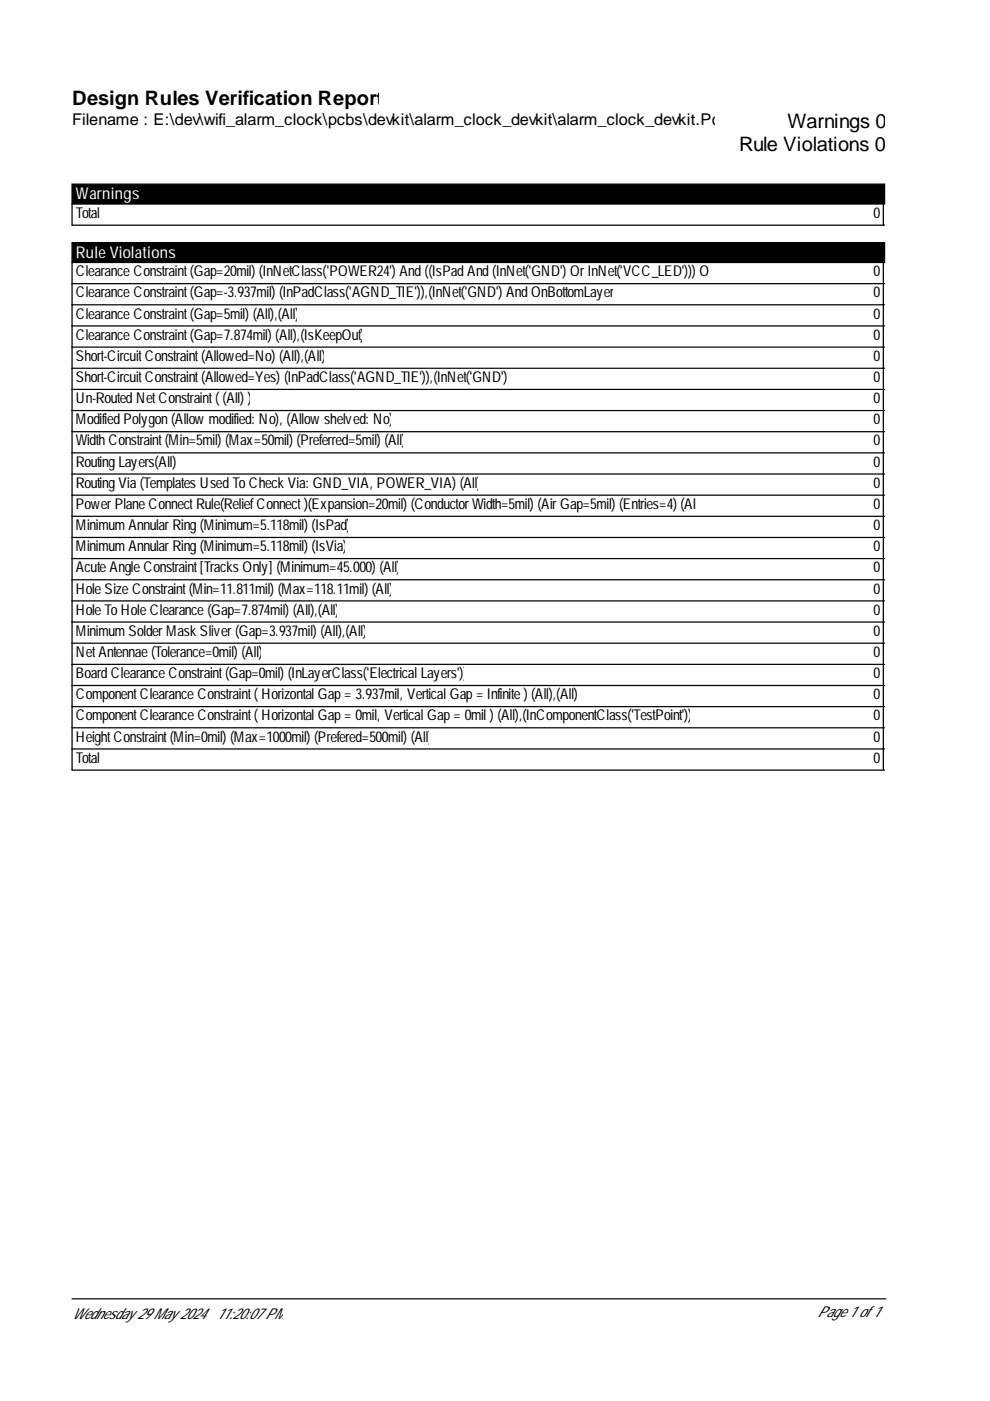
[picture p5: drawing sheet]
<svg xmlns="http://www.w3.org/2000/svg" width="210mm" height="297mm" viewBox="0 0 210 297" stroke-linecap="round" stroke-linejoin="round" font-family="sans-serif">
<defs><g id="words">
<g font-size="4.2">
<text x="15.3" y="22.3">Design Rules Verification Report</text>
<text x="167" y="27">Warnings 0</text>
<text x="156.7" y="32">Rule Violations 0</text>
</g>
<text font-size="3.4" x="15.3" y="26.6">Filename : E:\dev\wifi_alarm_clock\pcbs\devkit\alarm_clock_devkit\alarm_clock_devkit.Pc</text>
<g font-size="3.4" fill="#fff">
<text x="16.1" y="42.2">Warnings</text>
<text x="16.1" y="54.6">Rule Violations</text>
</g>
<g font-size="3.2">
<text x="16.1" y="46.2">Total</text>
<text x="185.2" y="46.2">0</text>
<text x="16.1" y="58.6">Clearance Constraint (Gap=20mil) (InNetClass('POWER24') And ((IsPad And (InNet('GND') Or InNet('VCC_LED'))) Or</text>
<text x="185.2" y="58.6">0</text>
<text x="16.1" y="63.1">Clearance Constraint (Gap=-3.937mil) (InPadClass('AGND_TIE')),(InNet('GND') And OnBottomLayer)</text>
<text x="185.2" y="63.1">0</text>
<text x="16.1" y="67.5">Clearance Constraint (Gap=5mil) (All),(All)</text>
<text x="185.2" y="67.5">0</text>
<text x="16.1" y="72">Clearance Constraint (Gap=7.874mil) (All),(IsKeepOut)</text>
<text x="16.1" y="76.5">Short-Circuit Constraint (Allowed=No) (All),(All)</text>
<text x="185.2" y="72">0</text>
<text x="185.2" y="76.5">0</text>
<text x="16.1" y="81">Short-Circuit Constraint (Allowed=Yes) (InPadClass('AGND_TIE')),(InNet('GND'))</text>
<text x="185.2" y="81">0</text>
<text x="16.1" y="85.5">Un-Routed Net Constraint ( (All) )</text>
<text x="16.1" y="90">Modified Polygon (Allow modified: No), (Allow shelved: No)</text>
<text x="185.2" y="85.5">0</text>
<text x="185.2" y="90">0</text>
<text x="16.1" y="94.4">Width Constraint (Min=5mil) (Max=50mil) (Preferred=5mil) (All)</text>
<text x="185.2" y="94.4">0</text>
<text x="16.1" y="98.9">Routing Layers(All)</text>
<text x="185.2" y="98.9">0</text>
<text x="16.1" y="103.4">Routing Via (Templates Used To Check Via: GND_VIA, POWER_VIA) (All)</text>
<text x="16.1" y="107.9">Power Plane Connect Rule(Relief Connect )(Expansion=20mil) (Conductor Width=5mil) (Air Gap=5mil) (Entries=4) (All)</text>
<text x="185.2" y="103.4">0</text>
<text x="185.2" y="107.9">0</text>
<text x="16.1" y="112.4">Minimum Annular Ring (Minimum=5.118mil) (IsPad)</text>
<text x="185.2" y="112.4">0</text>
<text x="16.1" y="116.9">Minimum Annular Ring (Minimum=5.118mil) (IsVia)</text>
<text x="185.2" y="116.9">0</text>
<text x="16.1" y="121.4">Acute Angle Constraint [Tracks Only] (Minimum=45.000) (All)</text>
<text x="16.1" y="125.8">Hole Size Constraint (Min=11.811mil) (Max=118.11mil) (All)</text>
<text x="185.2" y="121.4">0</text>
<text x="185.2" y="125.8">0</text>
<text x="16.1" y="130.3">Hole To Hole Clearance (Gap=7.874mil) (All),(All)</text>
<text x="185.2" y="130.3">0</text>
<text x="16.1" y="134.8">Minimum Solder Mask Sliver (Gap=3.937mil) (All),(All)</text>
<text x="185.2" y="134.8">0</text>
<text x="16.1" y="139.3">Net Antennae (Tolerance=0mil) (All)</text>
<text x="16.1" y="143.8">Board Clearance Constraint (Gap=0mil) (InLayerClass('Electrical Layers'))</text>
<text x="185.2" y="139.3">0</text>
<text x="185.2" y="143.8">0</text>
<text x="16.1" y="148.3">Component Clearance Constraint ( Horizontal Gap = 3.937mil, Vertical Gap = Infinite ) (All),(All)</text>
<text x="185.2" y="148.3">0</text>
<text x="16.1" y="152.7">Component Clearance Constraint ( Horizontal Gap = 0mil, Vertical Gap = 0mil ) (All),(InComponentClass('TestPoint'))</text>
<text x="185.2" y="152.7">0</text>
<text x="16.1" y="157.2">Height Constraint (Min=0mil) (Max=1000mil) (Prefered=500mil) (All)</text>
<text x="16.1" y="161.7">Total</text>
<text x="185.2" y="157.2">0</text>
<text x="185.2" y="161.7">0</text>
<text x="15.3" y="279.6">Wednesday 29 May 2024</text>
<text x="45.9" y="279.6">11:20:07 PM</text>
<text x="173.3" y="279.3">Page 1 of 1</text>
</g>
</g></defs>
<path d="M15.3 39h172.2v4.3h-172.2zM15.3 51.4h172.2v4.3h-172.2z" fill="#000" stroke="#000" stroke-width=".26"/>
<g fill="none" stroke="#000" stroke-width=".26">
<path d="M15.3 43.3v4.4h172.2M15.3 55.7v107.6h172.2M187.3 43.3v4.4M187.3 55.7v107.6M15.3 60.1h172.2M15.3 64.6h172.2M15.3 69.1h172.2M15.3 73.6h172.2M15.3 78.1h172.2M15.3 82.6h172.2M15.3 87h172.2M15.3 91.5h172.2"/>
<path d="M15.3 96h172.2M15.3 100.5h172.2M15.3 105h172.2M15.3 109.5h172.2M15.3 114h172.2M15.3 118.4h172.2M15.3 122.9h172.2M15.3 127.4h172.2M15.3 131.9h172.2M15.3 136.4h172.2M15.3 140.9h172.2M15.3 145.3h172.2"/>
<path d="M15.3 149.8h172.2M15.3 154.3h172.2M15.3 158.8h172.2M15.3 275.4h172.5"/>
</g>
<use href="#words"/>
</svg>
